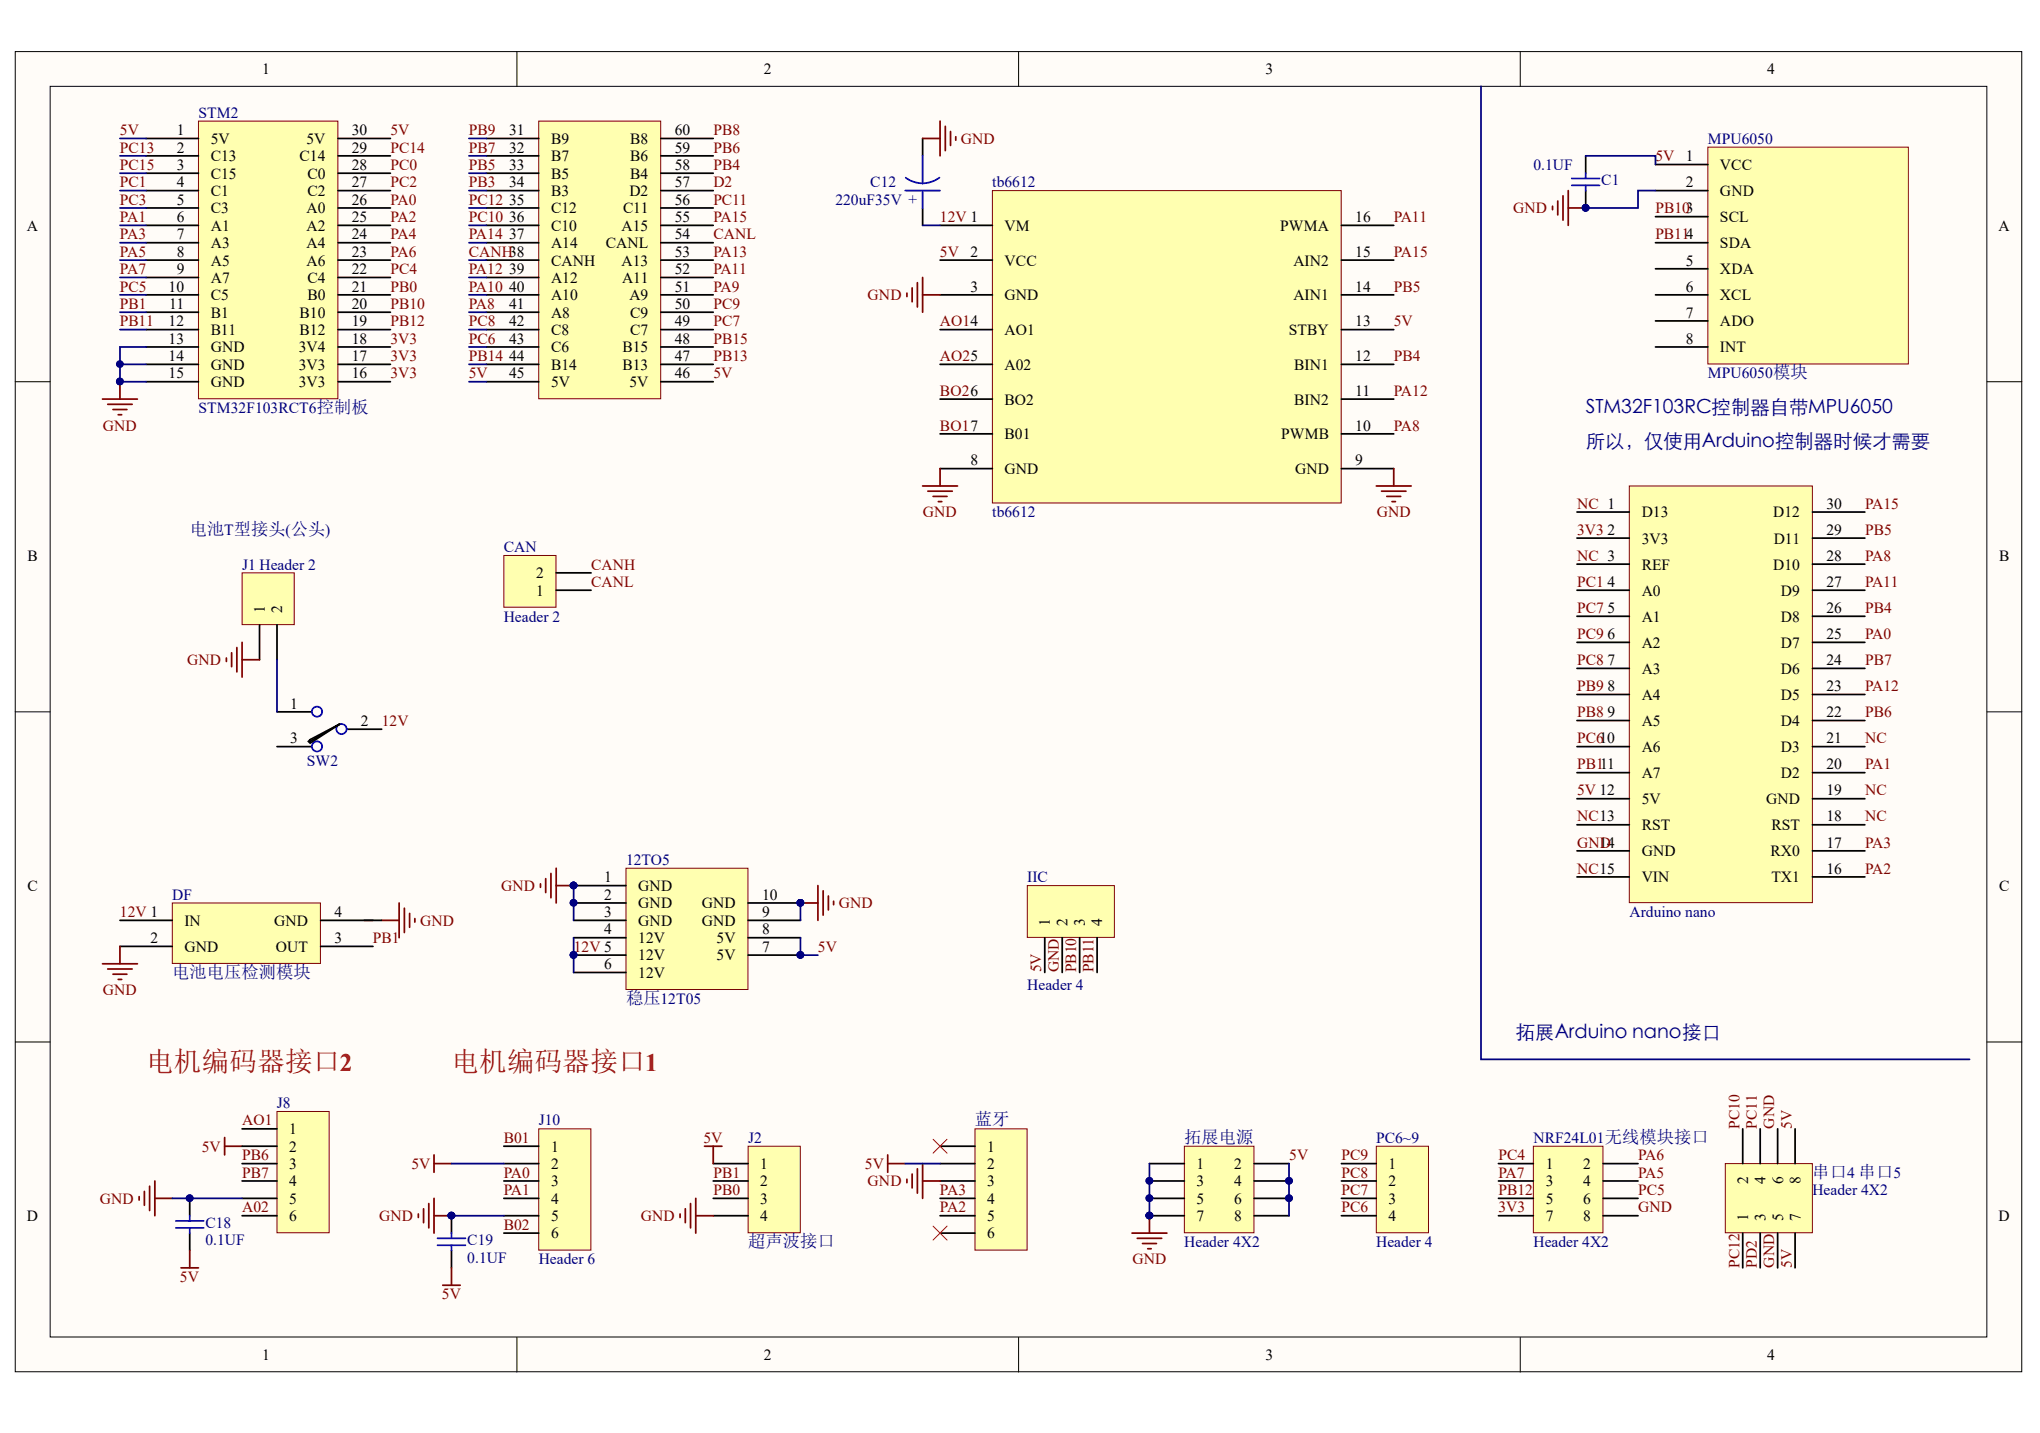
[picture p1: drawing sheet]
<svg xmlns="http://www.w3.org/2000/svg" width="288mm" height="202mm" viewBox="0 0 288 202" stroke-linecap="round" stroke-linejoin="round" font-family="sans-serif">
<defs><g id="words">
<g font-size="3.9" fill="#bf0000">
<text x="20.6" y="151.1">电机编码器接口2</text>
<text x="63.7" y="151.1">电机编码器接口1</text>
</g>
<g font-size="2.7" fill="#000080">
<text x="223.8" y="58.2">STM32F103RC控制器自带MPU6050</text>
<text x="223.8" y="63.1">所以，仅使用Arduino控制器时候才需要</text>
<text x="213.9" y="146.4">拓展Arduino nano接口</text>
</g>
<g font-size="2.4" fill="#000080">
<text x="26.8" y="75.4">电池T型接头(公头)</text>
<text x="24.3" y="137.9">电池电压检测模块</text>
<text x="88.3" y="141.6">稳压12T05</text>
<text x="137.6" y="158.8">蓝牙</text>
<text x="167.1" y="161.2">拓展电源</text>
<text x="255.7" y="166.1">串口4 串口5</text>
<text x="105.6" y="175.9">超声波接口</text>
</g>
<g font-size="2.2">
<text x="37" y="10.5">1</text>
<text x="107.8" y="10.5">2</text>
<text x="178.6" y="10.5">3</text>
<text x="249.4" y="10.5">4</text>
<text x="24.9" y="19.1">1</text>
<text x="24.9" y="21.5">2</text>
<text x="24.9" y="24">3</text>
<text x="29.7" y="20.3">5V</text>
<text x="29.7" y="22.7">C13</text>
<text x="42.3" y="22.7">C14</text>
<text x="43.2" y="20.3">5V</text>
<text x="49.7" y="24">28</text>
<text x="49.7" y="21.5">29</text>
<text x="49.7" y="19.1">30</text>
<text x="71.8" y="19.1">31</text>
<text x="71.8" y="21.5">32</text>
<text x="71.8" y="24">33</text>
<text x="77.8" y="20.3">B9</text>
<text x="77.8" y="22.7">B7</text>
<text x="88.9" y="22.7">B6</text>
<text x="88.9" y="20.3">B8</text>
<text x="95.2" y="24">58</text>
<text x="95.2" y="21.5">59</text>
<text x="95.2" y="19.1">60</text>
<text x="237.9" y="22.7">1</text>
<text x="242.7" y="24">VCC</text>
<text x="24.9" y="26.4">4</text>
<text x="24.9" y="28.9">5</text>
<text x="29.7" y="25.2">C15</text>
<text x="29.7" y="27.6">C1</text>
<text x="43.4" y="27.6">C2</text>
<text x="43.4" y="25.2">C0</text>
<text x="49.7" y="28.9">26</text>
<text x="49.7" y="26.4">27</text>
<text x="71.8" y="26.4">34</text>
<text x="71.8" y="28.9">35</text>
<text x="77.8" y="25.2">B5</text>
<text x="77.8" y="27.6">B3</text>
<text x="88.8" y="27.6">D2</text>
<text x="88.9" y="25.2">B4</text>
<text x="95.2" y="28.9">56</text>
<text x="95.2" y="26.4">57</text>
<text x="237.9" y="26.4">2</text>
<text x="242.7" y="27.6">GND</text>
<text x="3.8" y="32.5">A</text>
<text x="24.9" y="31.3">6</text>
<text x="24.9" y="33.7">7</text>
<text x="29.7" y="30.1">C3</text>
<text x="29.7" y="32.5">A1</text>
<text x="29.7" y="35">A3</text>
<text x="43.2" y="35">A4</text>
<text x="43.2" y="32.5">A2</text>
<text x="43.2" y="30.1">A0</text>
<text x="49.7" y="33.7">24</text>
<text x="49.7" y="31.3">25</text>
<text x="71.8" y="31.3">36</text>
<text x="71.8" y="33.7">37</text>
<text x="77.8" y="30.1">C12</text>
<text x="77.8" y="32.5">C10</text>
<text x="77.8" y="35">A14</text>
<text x="85.5" y="35">CANL</text>
<text x="87.7" y="32.5">A15</text>
<text x="87.9" y="30.1">C11</text>
<text x="95.2" y="33.7">54</text>
<text x="95.2" y="31.3">55</text>
<text x="141.8" y="32.5">VM</text>
<text x="180.7" y="32.5">PWMA</text>
<text x="191.2" y="31.3">16</text>
<text x="242.7" y="31.3">SCL</text>
<text x="242.7" y="35">SDA</text>
<text x="282" y="32.5">A</text>
<text x="23.8" y="41.1">10</text>
<text x="24.9" y="36.2">8</text>
<text x="24.9" y="38.7">9</text>
<text x="29.7" y="37.5">A5</text>
<text x="29.7" y="39.9">A7</text>
<text x="43.2" y="37.5">A6</text>
<text x="43.4" y="39.9">C4</text>
<text x="49.7" y="41.1">21</text>
<text x="49.7" y="38.7">22</text>
<text x="49.7" y="36.2">23</text>
<text x="71.8" y="38.7">39</text>
<text x="71.8" y="41.1">40</text>
<text x="77.8" y="37.5">CANH</text>
<text x="77.8" y="39.9">A12</text>
<text x="87.7" y="37.5">A13</text>
<text x="87.8" y="39.9">A11</text>
<text x="95.2" y="41.1">51</text>
<text x="95.2" y="38.7">52</text>
<text x="95.2" y="36.2">53</text>
<text x="136.9" y="36.2">2</text>
<text x="136.9" y="41.1">3</text>
<text x="141.8" y="37.5">VCC</text>
<text x="182.5" y="37.5">AIN2</text>
<text x="191.2" y="41.1">14</text>
<text x="191.2" y="36.2">15</text>
<text x="237.9" y="37.5">5</text>
<text x="237.9" y="41.1">6</text>
<text x="242.7" y="38.7">XDA</text>
<text x="23.8" y="46">12</text>
<text x="23.9" y="43.6">11</text>
<text x="29.7" y="42.3">C5</text>
<text x="29.7" y="44.8">B1</text>
<text x="29.7" y="47.2">B11</text>
<text x="42.3" y="47.2">B12</text>
<text x="42.3" y="44.8">B10</text>
<text x="43.4" y="42.3">B0</text>
<text x="49.7" y="46">19</text>
<text x="49.7" y="43.6">20</text>
<text x="71.8" y="43.6">41</text>
<text x="71.8" y="46">42</text>
<text x="77.8" y="42.3">A10</text>
<text x="77.8" y="44.8">A8</text>
<text x="77.8" y="47.2">C8</text>
<text x="88.8" y="42.3">A9</text>
<text x="88.9" y="47.2">C7</text>
<text x="88.9" y="44.8">C9</text>
<text x="95.2" y="46">49</text>
<text x="95.2" y="43.6">50</text>
<text x="141.8" y="42.3">GND</text>
<text x="141.8" y="47.2">AO1</text>
<text x="181.9" y="47.2">STBY</text>
<text x="182.5" y="42.3">AIN1</text>
<text x="191.2" y="46">13</text>
<text x="237.9" y="44.8">7</text>
<text x="242.7" y="42.3">XCL</text>
<text x="242.7" y="46">ADO</text>
<text x="23.8" y="48.5">13</text>
<text x="23.8" y="50.9">14</text>
<text x="23.8" y="53.3">15</text>
<text x="29.7" y="49.7">GND</text>
<text x="29.7" y="52.1">GND</text>
<text x="42.1" y="52.1">3V3</text>
<text x="42.1" y="49.7">3V4</text>
<text x="49.7" y="53.3">16</text>
<text x="49.7" y="50.9">17</text>
<text x="49.7" y="48.5">18</text>
<text x="71.8" y="48.5">43</text>
<text x="71.8" y="50.9">44</text>
<text x="71.8" y="53.3">45</text>
<text x="77.8" y="49.7">C6</text>
<text x="77.8" y="52.1">B14</text>
<text x="87.8" y="52.1">B13</text>
<text x="87.8" y="49.7">B15</text>
<text x="95.2" y="53.3">46</text>
<text x="95.2" y="50.9">47</text>
<text x="95.2" y="48.5">48</text>
<text x="141.8" y="52.1">A02</text>
<text x="182.6" y="52.1">BIN1</text>
<text x="191.2" y="50.9">12</text>
<text x="237.9" y="48.5">8</text>
<text x="242.7" y="49.7">INT</text>
<text x="29.7" y="54.6">GND</text>
<text x="42.1" y="54.6">3V3</text>
<text x="77.8" y="54.6">5V</text>
<text x="88.8" y="54.6">5V</text>
<text x="141.8" y="57.1">BO2</text>
<text x="182.6" y="57.1">BIN2</text>
<text x="191.2" y="55.8">11</text>
<text x="136.9" y="65.6">8</text>
<text x="141.8" y="62">B01</text>
<text x="180.8" y="62">PWMB</text>
<text x="191.2" y="65.6">9</text>
<text x="191.2" y="60.7">10</text>
<text x="141.8" y="66.8">GND</text>
<text x="182.8" y="66.8">GND</text>
<text x="257.7" y="71.7">30</text>
<text x="226.8" y="75.4">2</text>
<text x="231.7" y="73">D13</text>
<text x="231.7" y="76.7">3V3</text>
<text x="250.2" y="73">D12</text>
<text x="250.3" y="76.7">D11</text>
<text x="257.7" y="75.4">29</text>
<text x="3.9" y="79.1">B</text>
<text x="75.6" y="81.6">2</text>
<text x="226.8" y="82.8">4</text>
<text x="231.7" y="80.3">REF</text>
<text x="250.2" y="80.3">D10</text>
<text x="257.7" y="82.8">27</text>
<text x="257.7" y="79.1">28</text>
<text x="282.1" y="79.1">B</text>
<text x="37.4" y="86.5" transform="rotate(-90 37.4 86.5)">1</text>
<text x="39.8" y="86.5" transform="rotate(-90 39.8 86.5)">2</text>
<text x="75.6" y="84">1</text>
<text x="226.8" y="86.5">5</text>
<text x="231.7" y="84">A0</text>
<text x="231.7" y="87.7">A1</text>
<text x="251.3" y="87.7">D8</text>
<text x="251.3" y="84">D9</text>
<text x="257.7" y="86.5">26</text>
<text x="226.8" y="90.1">6</text>
<text x="226.8" y="93.8">7</text>
<text x="231.7" y="91.3">A2</text>
<text x="231.7" y="95.1">A3</text>
<text x="251.3" y="95.1">D6</text>
<text x="251.3" y="91.3">D7</text>
<text x="257.7" y="93.8">24</text>
<text x="257.7" y="90.1">25</text>
<text x="40.9" y="99.9">1</text>
<text x="226.8" y="97.5">8</text>
<text x="226.8" y="101.2">9</text>
<text x="231.7" y="98.7">A4</text>
<text x="251.3" y="98.7">D5</text>
<text x="257.7" y="101.2">22</text>
<text x="257.7" y="97.5">23</text>
<text x="40.9" y="104.8">3</text>
<text x="50.9" y="102.4">2</text>
<text x="231.7" y="102.4">A5</text>
<text x="231.7" y="106.1">A6</text>
<text x="251.3" y="106.1">D3</text>
<text x="251.3" y="102.4">D4</text>
<text x="257.7" y="104.8">21</text>
<text x="231.7" y="109.7">A7</text>
<text x="231.7" y="113.4">5V</text>
<text x="249.2" y="113.4">GND</text>
<text x="251.3" y="109.7">D2</text>
<text x="257.7" y="112.2">19</text>
<text x="257.7" y="108.5">20</text>
<text x="225.7" y="119.6">14</text>
<text x="231.7" y="117.1">RST</text>
<text x="250" y="117.1">RST</text>
<text x="257.7" y="119.6">17</text>
<text x="257.7" y="115.9">18</text>
<text x="3.9" y="125.7">C</text>
<text x="85.3" y="124.4">1</text>
<text x="90.1" y="125.7">GND</text>
<text x="231.7" y="120.8">GND</text>
<text x="231.7" y="124.4">VIN</text>
<text x="249.8" y="120.8">RX0</text>
<text x="250" y="124.4">TX1</text>
<text x="257.7" y="123.2">16</text>
<text x="282.1" y="125.7">C</text>
<text x="26" y="130.6">IN</text>
<text x="38.7" y="130.6">GND</text>
<text x="47.2" y="129.3">4</text>
<text x="85.3" y="126.9">2</text>
<text x="85.3" y="129.3">3</text>
<text x="85.3" y="131.8">4</text>
<text x="90.1" y="128.1">GND</text>
<text x="90.1" y="130.6">GND</text>
<text x="99" y="128.1">GND</text>
<text x="99" y="130.6">GND</text>
<text x="107.5" y="126.9">10</text>
<text x="107.5" y="129.3">9</text>
<text x="107.5" y="131.8">8</text>
<text x="148.2" y="130.6" transform="rotate(-90 148.2 130.6)">1</text>
<text x="150.7" y="130.6" transform="rotate(-90 150.7 130.6)">2</text>
<text x="153.1" y="130.6" transform="rotate(-90 153.1 130.6)">3</text>
<text x="155.5" y="130.6" transform="rotate(-90 155.5 130.6)">4</text>
<text x="21.2" y="133">2</text>
<text x="26" y="134.3">GND</text>
<text x="38.9" y="134.3">OUT</text>
<text x="47.2" y="133">3</text>
<text x="85.3" y="136.7">6</text>
<text x="90.1" y="133">12V</text>
<text x="90.1" y="135.5">12V</text>
<text x="90.1" y="137.9">12V</text>
<text x="101.1" y="133">5V</text>
<text x="101.1" y="135.5">5V</text>
<text x="107.5" y="134.3">7</text>
<text x="40.8" y="160">1</text>
<text x="40.8" y="162.4">2</text>
<text x="40.8" y="164.9">3</text>
<text x="40.8" y="167.3">4</text>
<text x="77.8" y="162.4">1</text>
<text x="77.8" y="164.9">2</text>
<text x="77.8" y="167.3">3</text>
<text x="107.3" y="164.9">1</text>
<text x="107.3" y="167.3">2</text>
<text x="139.3" y="162.4">1</text>
<text x="139.3" y="164.9">2</text>
<text x="139.3" y="167.3">3</text>
<text x="168.8" y="164.9">1</text>
<text x="168.8" y="167.3">3</text>
<text x="174.2" y="164.9">2</text>
<text x="174.2" y="167.3">4</text>
<text x="195.9" y="164.9">1</text>
<text x="195.9" y="167.3">2</text>
<text x="218.1" y="164.9">1</text>
<text x="218.1" y="167.3">3</text>
<text x="223.4" y="164.9">2</text>
<text x="223.4" y="167.3">4</text>
<text x="246.7" y="167" transform="rotate(-90 246.7 167)">2</text>
<text x="249.1" y="167" transform="rotate(-90 249.1 167)">4</text>
<text x="251.6" y="167" transform="rotate(-90 251.6 167)">6</text>
<text x="254.1" y="167" transform="rotate(-90 254.1 167)">8</text>
<text x="3.8" y="172.3">D</text>
<text x="40.8" y="169.8">5</text>
<text x="40.8" y="172.3">6</text>
<text x="77.8" y="169.8">4</text>
<text x="77.8" y="172.3">5</text>
<text x="107.3" y="169.8">3</text>
<text x="107.3" y="172.3">4</text>
<text x="139.3" y="169.8">4</text>
<text x="139.3" y="172.3">5</text>
<text x="168.8" y="169.8">5</text>
<text x="168.8" y="172.3">7</text>
<text x="174.2" y="169.8">6</text>
<text x="174.2" y="172.3">8</text>
<text x="195.9" y="169.8">3</text>
<text x="195.9" y="172.3">4</text>
<text x="218.1" y="169.8">5</text>
<text x="218.1" y="172.3">7</text>
<text x="223.4" y="169.8">6</text>
<text x="223.4" y="172.3">8</text>
<text x="246.7" y="172.2" transform="rotate(-90 246.7 172.2)">1</text>
<text x="249.1" y="172.2" transform="rotate(-90 249.1 172.2)">3</text>
<text x="251.6" y="172.2" transform="rotate(-90 251.6 172.2)">5</text>
<text x="254.1" y="172.2" transform="rotate(-90 254.1 172.2)">7</text>
<text x="282" y="172.3">D</text>
<text x="77.8" y="174.7">6</text>
<text x="139.3" y="174.7">6</text>
<text x="37" y="191.9">1</text>
<text x="107.8" y="191.9">2</text>
<text x="178.6" y="191.9">3</text>
<text x="249.4" y="191.9">4</text>
</g>
<g font-size="2.2" fill="#000080">
<text x="28" y="16.6">STM2</text>
<text x="216.4" y="24">0.1UF</text>
<text x="241" y="20.3">MPU6050</text>
<text x="117.9" y="28.9">220uF35V</text>
<text x="122.8" y="26.4">C12</text>
<text x="129.4" y="27.4" transform="rotate(-180 129.4 27.4)">+</text>
<text x="140" y="26.4">tb6612</text>
<text x="226" y="26.2">C1</text>
<text x="241" y="53.3">MPU6050模块</text>
<text x="28" y="58.3">STM32F103RCT6控制板</text>
<text x="71.1" y="77.9">CAN</text>
<text x="140" y="73">tb6612</text>
<text x="34.2" y="80.3">J1 Header 2</text>
<text x="71.1" y="87.7">Header 2</text>
<text x="43.3" y="108">SW2</text>
<text x="88.3" y="122">12TO5</text>
<text x="145" y="124.4">IIC</text>
<text x="24.3" y="126.9">DF</text>
<text x="229.9" y="129.3">Arduino nano</text>
<text x="145" y="139.6">Header 4</text>
<text x="39.1" y="156.3">J8</text>
<text x="76" y="158.8">J10</text>
<text x="105.6" y="161.2">J2</text>
<text x="194.2" y="161.2">PC6~9</text>
<text x="216.4" y="161.2">NRF24L01无线模块接口</text>
<text x="29" y="173.2">C18</text>
<text x="255.7" y="168.5">Header 4X2</text>
<text x="29" y="175.7">0.1UF</text>
<text x="65.9" y="178.1">0.1UF</text>
<text x="65.9" y="175.7">C19</text>
<text x="76" y="178.4">Header 6</text>
<text x="167.1" y="175.9">Header 4X2</text>
<text x="194.2" y="175.9">Header 4</text>
<text x="216.4" y="175.9">Header 4X2</text>
</g>
<g font-size="2.2" fill="#800000">
<text x="16.9" y="19.1">5V</text>
<text x="16.9" y="21.5">PC13</text>
<text x="16.9" y="24">PC15</text>
<text x="55.1" y="19.1">5V</text>
<text x="55.1" y="24">PC0</text>
<text x="55.1" y="21.5">PC14</text>
<text x="66.2" y="24">PB5</text>
<text x="66.2" y="21.5">PB7</text>
<text x="66.2" y="19.1">PB9</text>
<text x="100.7" y="24">PB4</text>
<text x="100.7" y="21.5">PB6</text>
<text x="100.7" y="19.1">PB8</text>
<text x="135.6" y="20.3">GND</text>
<text x="233.6" y="22.7">5V</text>
<text x="16.9" y="26.4">PC1</text>
<text x="16.9" y="28.9">PC3</text>
<text x="55.1" y="26.4">PC2</text>
<text x="55.1" y="28.9">PA0</text>
<text x="66.2" y="28.9">PC12</text>
<text x="66.2" y="26.4">PB3</text>
<text x="100.7" y="28.9">PC11</text>
<text x="100.7" y="26.4">D2</text>
<text x="16.9" y="31.3">PA1</text>
<text x="16.9" y="33.7">PA3</text>
<text x="55.1" y="31.3">PA2</text>
<text x="55.1" y="33.7">PA4</text>
<text x="66.2" y="31.3">PC10</text>
<text x="66.2" y="33.7">PA14</text>
<text x="100.7" y="31.3">PA15</text>
<text x="100.7" y="33.7">CANL</text>
<text x="132.6" y="31.3">12V 1</text>
<text x="196.7" y="31.3">PA11</text>
<text x="213.5" y="30.1">GND</text>
<text x="233.6" y="30.1">PB103</text>
<text x="233.6" y="33.7">PB114</text>
<text x="16.9" y="41.1">PC5</text>
<text x="16.9" y="36.2">PA5</text>
<text x="16.9" y="38.7">PA7</text>
<text x="55.1" y="38.7">PC4</text>
<text x="55.1" y="36.2">PA6</text>
<text x="55.1" y="41.1">PB0</text>
<text x="66.2" y="41.1">PA10</text>
<text x="66.2" y="38.7">PA12</text>
<text x="66.2" y="36.2">CANH38</text>
<text x="100.7" y="41.1">PA9</text>
<text x="100.7" y="38.7">PA11</text>
<text x="100.7" y="36.2">PA13</text>
<text x="132.6" y="36.2">5V</text>
<text x="196.7" y="41.1">PB5</text>
<text x="196.7" y="36.2">PA15</text>
<text x="16.9" y="43.6">PB1</text>
<text x="16.9" y="46">PB11</text>
<text x="55.1" y="43.6">PB10</text>
<text x="55.1" y="46">PB12</text>
<text x="66.2" y="46">PC8</text>
<text x="66.2" y="43.6">PA8</text>
<text x="100.7" y="46">PC7</text>
<text x="100.7" y="43.6">PC9</text>
<text x="122.4" y="42.3">GND</text>
<text x="132.6" y="46">AO14</text>
<text x="196.7" y="46">5V</text>
<text x="55.1" y="48.5">3V3</text>
<text x="55.1" y="50.9">3V3</text>
<text x="55.1" y="53.3">3V3</text>
<text x="66.2" y="53.3">5V</text>
<text x="66.2" y="48.5">PC6</text>
<text x="66.2" y="50.9">PB14</text>
<text x="100.7" y="53.3">5V</text>
<text x="100.7" y="50.9">PB13</text>
<text x="100.7" y="48.5">PB15</text>
<text x="132.6" y="50.9">AO25</text>
<text x="196.7" y="50.9">PB4</text>
<text x="132.6" y="55.8">BO26</text>
<text x="196.7" y="55.8">PA12</text>
<text x="14.5" y="60.7">GND</text>
<text x="132.6" y="60.7">BO17</text>
<text x="196.7" y="60.7">PA8</text>
<text x="222.5" y="71.7">NC 1</text>
<text x="263.2" y="71.7">PA15</text>
<text x="130.2" y="73">GND</text>
<text x="194.3" y="73">GND</text>
<text x="222.5" y="75.4">3V3</text>
<text x="263.2" y="75.4">PB5</text>
<text x="83.4" y="80.3">CANH</text>
<text x="83.4" y="82.8">CANL</text>
<text x="222.5" y="82.8">PC1</text>
<text x="222.5" y="79.1">NC 3</text>
<text x="263.2" y="79.1">PA8</text>
<text x="263.2" y="82.8">PA11</text>
<text x="222.5" y="86.5">PC7</text>
<text x="263.2" y="86.5">PB4</text>
<text x="26.4" y="93.8">GND</text>
<text x="222.5" y="93.8">PC8</text>
<text x="222.5" y="90.1">PC9</text>
<text x="263.2" y="90.1">PA0</text>
<text x="263.2" y="93.8">PB7</text>
<text x="222.5" y="101.2">PB8</text>
<text x="222.5" y="97.5">PB9</text>
<text x="263.2" y="97.5">PA12</text>
<text x="263.2" y="101.2">PB6</text>
<text x="53.9" y="102.4">12V</text>
<text x="222.5" y="104.8">PC610</text>
<text x="263.2" y="104.8">NC</text>
<text x="222.5" y="112.2">5V 12</text>
<text x="222.5" y="108.5">PB111</text>
<text x="263.2" y="108.5">PA1</text>
<text x="263.2" y="112.2">NC</text>
<text x="222.5" y="119.6">GND</text>
<text x="222.5" y="115.9">NC13</text>
<text x="263.2" y="115.9">NC</text>
<text x="263.2" y="119.6">PA3</text>
<text x="70.7" y="125.7">GND</text>
<text x="222.5" y="123.2">NC15</text>
<text x="263.2" y="123.2">PA2</text>
<text x="16.9" y="129.3">12V 1</text>
<text x="59.3" y="130.6">GND</text>
<text x="118.4" y="128.1">GND</text>
<text x="52.6" y="133">PB1</text>
<text x="81" y="134.3">12V 5</text>
<text x="115.4" y="134.3">5V</text>
<text x="146.9" y="137.2" transform="rotate(-90 146.9 137.2)">5V</text>
<text x="149.4" y="137.2" transform="rotate(-90 149.4 137.2)">GND</text>
<text x="151.9" y="137.2" transform="rotate(-90 151.9 137.2)">PB10</text>
<text x="154.3" y="137.2" transform="rotate(-90 154.3 137.2)">PB11</text>
<text x="14.5" y="140.4">GND</text>
<text x="34.2" y="158.8">AO1</text>
<text x="71.1" y="161.2">B01</text>
<text x="99.3" y="161.2">5V</text>
<text x="245.5" y="159.2" transform="rotate(-90 245.5 159.2)">PC10</text>
<text x="247.9" y="159.2" transform="rotate(-90 247.9 159.2)">PC11</text>
<text x="250.3" y="159.2" transform="rotate(-90 250.3 159.2)">GND</text>
<text x="252.8" y="159.2" transform="rotate(-90 252.8 159.2)">5V</text>
<text x="28.5" y="162.4">5V</text>
<text x="34.2" y="163.7">PB6</text>
<text x="34.2" y="166.1">PB7</text>
<text x="58.1" y="164.9">5V</text>
<text x="71.1" y="166.1">PA0</text>
<text x="100.7" y="166.1">PB1</text>
<text x="122.1" y="164.9">5V</text>
<text x="122.4" y="167.3">GND</text>
<text x="181.9" y="163.7">5V</text>
<text x="189.3" y="166.1">PC8</text>
<text x="189.3" y="163.7">PC9</text>
<text x="211.4" y="163.7">PC4</text>
<text x="211.4" y="166.1">PA7</text>
<text x="231.2" y="166.1">PA5</text>
<text x="231.2" y="163.7">PA6</text>
<text x="14.1" y="169.8">GND</text>
<text x="34.2" y="171">A02</text>
<text x="53.5" y="172.3">GND</text>
<text x="71.1" y="168.5">PA1</text>
<text x="71.1" y="173.5">B02</text>
<text x="90.4" y="172.3">GND</text>
<text x="100.7" y="168.5">PB0</text>
<text x="132.6" y="171">PA2</text>
<text x="132.6" y="168.5">PA3</text>
<text x="189.3" y="171">PC6</text>
<text x="189.3" y="168.5">PC7</text>
<text x="211.4" y="168.5">PB12</text>
<text x="211.4" y="171">3V3</text>
<text x="231.2" y="168.5">PC5</text>
<text x="231.2" y="171">GND</text>
<text x="159.8" y="178.4">GND</text>
<text x="245.5" y="178.8" transform="rotate(-90 245.5 178.8)">PC12</text>
<text x="247.9" y="178.8" transform="rotate(-90 247.9 178.8)">PD2</text>
<text x="250.3" y="178.8" transform="rotate(-90 250.3 178.8)">GND</text>
<text x="252.8" y="178.8" transform="rotate(-90 252.8 178.8)">5V</text>
<text x="25.4" y="180.8">5V</text>
<text x="62.4" y="183.3">5V</text>
</g>
</g></defs>
<g fill="#fffcf8" stroke="#000" stroke-width=".14">
<path d="M2.2 7.3h283.1v186.2h-283.1z"/>
<path d="M7.1 12.2h273.3v176.4h-273.3z"/>
</g>
<path d="M72.9 7.3v4.9M143.7 7.3v4.9M214.5 7.3v4.9M2.2 53.8h4.9M280.4 53.8h4.9M2.2 100.4h4.9M280.4 100.4h4.9M2.2 147h4.9M280.4 147h4.9M72.9 188.6v5M143.7 188.6v5M214.5 188.6v5" fill="none" stroke="#000" stroke-width=".14"/>
<path d="M140 26.9h49.3v44.1h-49.3z" fill="#ffffb0" stroke="#800000" stroke-width=".14"/>
<g fill="none" stroke="#000" stroke-width=".25">
<path d="M132.7 31.8h7.3M132.7 36.7h7.3M189.3 31.8h7.4M189.3 36.7h7.4M132.7 41.6h7.3M132.7 46.5h7.3M132.7 51.4h7.3M132.7 56.3h7.3M189.3 41.6h7.4M189.3 46.5h7.4M189.3 51.4h7.4M189.3 56.3h7.4"/>
<path d="M132.7 61.2h7.3M132.7 66.1h7.3M189.3 61.2h7.4M189.3 66.1h7.4"/>
</g>
<g fill="none" stroke="#800000" stroke-width=".25">
<path d="M129.5 39.9v3.4M130.2 39.1v4.9M128 41.3v.5M128.7 40.6v2M130.2 41.6h2.5M130.2 68.6h4.9M130.9 69.3h3.5M131.7 70h1.9M132.4 70.8h.5M132.7 66.1v2.5M194.2 68.6h4.9M194.9 69.3h3.5"/>
<path d="M195.7 70h2M196.4 70.8h.5M196.7 66.1v2.5"/>
</g>
<path d="M241 20.8h28.3v30.5h-28.3z" fill="#ffffb0" stroke="#800000" stroke-width=".14"/>
<path d="M233.6 23.2h7.4M233.6 26.9h7.4M233.6 30.6h7.4M233.6 34.2h7.4M233.6 37.9h7.4M233.6 41.6h7.4M233.6 45.3h7.4M233.6 48.9h7.4" fill="none" stroke="#000" stroke-width=".25"/>
<g fill="none" stroke="#800000" stroke-width=".25">
<path d="M19.6 168.8v.5M20.4 168.1v1.9M21.1 167.3v3.5M21.8 166.6v4.9M21.8 169h2.5M31.7 160.5v2.4M31.7 161.7h2.5M59 171.2v.5M59.8 170.5v2M60.5 169.8v3.4M61.2 162.9v2.5M61.2 169v4.9"/>
<path d="M61.2 171.5h2.5M61.2 164.1h2.5"/>
</g>
<circle cx="63.7" cy="171.5" r=".47" fill="#000080" stroke="#000080" stroke-width=".14"/>
<path d="M76 159.2h7.4v17.1h-7.4z" fill="#ffffb0" stroke="#800000" stroke-width=".14"/>
<path d="M71.1 161.7h4.9M71.1 164.1h4.9M71.1 166.6h4.9M71.1 169h4.9M71.1 171.5h4.9M71.1 173.9h4.9" fill="none" stroke="#000" stroke-width=".25"/>
<path d="M39.1 156.8h7.3v17.1h-7.3z" fill="#ffffb0" stroke="#800000" stroke-width=".14"/>
<path d="M34.2 159.2h4.9M26.8 169v2.5M26.8 173.9v2.5M34.2 161.7h4.9M34.2 164.1h4.9M34.2 166.6h4.9M34.2 169h4.9M34.2 171.5h4.9M63.7 171.5v2.4M63.7 176.4v2.4" fill="none" stroke="#000" stroke-width=".25"/>
<path d="M24.3 169h9.9M63.7 164.1h7.4M63.7 171.5h7.4" fill="none" stroke="#000080" stroke-width=".25"/>
<g fill="#000080" stroke="#000080" stroke-width=".14">
<circle cx="63.7" cy="171.5" r=".47"/>
<circle cx="26.8" cy="169" r=".47"/>
</g>
<path d="M24.8 173.2h3.9M24.8 172.2h3.9M26.8 171.5v.7M26.8 173.2v.7M61.7 175.7h4M61.7 174.7h4M63.7 173.9v.8M63.7 175.7v.7" fill="none" stroke="#00f" stroke-width=".25"/>
<path d="M25.5 178.8h2.5M26.8 176.4v2.4M63.7 178.8v2.5M62.5 181.3h2.4" fill="none" stroke="#800000" stroke-width=".25"/>
<path d="M88.3 122.5h17.2v17.1h-17.2z" fill="#ffffb0" stroke="#800000" stroke-width=".14"/>
<path d="M80.9 124.9h7.4M80.9 127.4h7.4M80.9 129.8h7.4M80.9 132.3h7.4M80.9 134.7h7.4M80.9 137.2h7.4M105.6 127.4h7.4M105.6 129.8h7.4M105.6 132.3h7.4M105.6 134.7h7.4" fill="none" stroke="#000" stroke-width=".25"/>
<g fill="#000080" stroke="#000080" stroke-width=".14">
<circle cx="80.9" cy="124.9" r=".47"/>
<circle cx="80.9" cy="127.4" r=".47"/>
<circle cx="80.9" cy="134.7" r=".47"/>
<circle cx="112.9" cy="127.4" r=".47"/>
<circle cx="112.9" cy="134.7" r=".47"/>
</g>
<path d="M105.6 161.7h7.3v12.2h-7.3z" fill="#ffffb0" stroke="#800000" stroke-width=".14"/>
<path d="M100.6 164.1h5M100.6 166.6h5M100.6 169h5M100.6 171.5h5" fill="none" stroke="#000" stroke-width=".25"/>
<path d="M96 171.2v.5M96.7 170.5v2M97.4 169.8v3.4M98.2 169v4.9M98.2 171.5h2.4M99.4 161.7h2.5M100.6 161.7v2.4" fill="none" stroke="#800000" stroke-width=".25"/>
<path d="M24.3 127.4h20.9v8.5h-20.9z" fill="#ffffb0" stroke="#800000" stroke-width=".14"/>
<path d="M39.1 100.4h4.9M39.1 105.3h4.9M48.9 102.9h5M16.9 129.8h7.4M16.9 133.5h7.4M45.2 129.8h7.4M45.2 133.5h7.4" fill="none" stroke="#000" stroke-width=".25"/>
<g fill="#fffcf8" stroke="#00f" stroke-width=".25">
<circle cx="44.7" cy="100.4" r=".72"/>
<circle cx="44.7" cy="105.3" r=".72"/>
<circle cx="48.2" cy="102.8" r=".72"/>
</g>
<path d="M130.2 19.5v2.5M130.2 29.3v2.5M43.5 104.6l.3-.3 4.2-2.2-4.2 2.7zM48 102.1l-4.2 2.5" fill="none" stroke="#000" stroke-width=".25"/>
<path d="M14.5 136h4.9M15.2 136.7h3.4M15.9 137.4h2M16.7 138.2h.5M16.9 133.5v2.5M53.9 129.8h2.4M56.3 127.4v4.9M57.1 128.1v3.4M57.8 128.8v2M58.5 129.6v.5" fill="none" stroke="#800000" stroke-width=".25"/>
<path d="M127.7 26.9h5M130.2 22v3.9M130.2 26.9v2.4M132.6 25.1a4 4 0 0 1-4.8 0" fill="none" stroke="#00f" stroke-width=".25"/>
<path d="M34.2 80.8h7.3v7.3h-7.3z" fill="#ffffb0" stroke="#800000" stroke-width=".14"/>
<path d="M223.8 22v2.4M223.8 26.9v2.4M36.6 88.2v4.9M39.1 88.2v4.9M51.4 129.8h2.5" fill="none" stroke="#000" stroke-width=".25"/>
<g fill="none" stroke="#800000" stroke-width=".25">
<path d="M130.2 19.5h2.5M132.7 17.1v4.9M133.4 17.8v3.4M134.1 18.6v1.9M134.9 19.3v.5M219.1 29.1v.5M219.8 28.4v1.9M220.6 27.6v3.5M221.3 26.9v4.9M221.3 29.3h2.5M31.9 92.8v.5M32.7 92.1v1.9"/>
<path d="M33.4 91.3v3.5M34.2 90.6v4.9M34.2 93.1h2.4M76.3 124.7v.5M77 123.9v2M77.7 123.2v3.4M78.5 122.5v4.9M78.5 124.9h2.4M113 127.4h2.4M115.4 124.9v4.9M116.2 125.7v3.4M116.9 126.4v2"/>
<path d="M117.6 127.1v.5"/>
</g>
<path d="M223.8 22h9.8v1.2M233.6 26.9h-2.5v2.4h-7.3M39.1 93.1v7.3M80.9 124.9v4.9M80.9 132.3v4.9M113 132.3v2.4h2.4M113 127.4v2.4" fill="none" stroke="#000080" stroke-width=".25"/>
<g fill="#000080" stroke="#000080" stroke-width=".14">
<circle cx="80.9" cy="134.7" r=".47"/>
<circle cx="80.9" cy="124.9" r=".47"/>
<circle cx="112.9" cy="127.4" r=".47"/>
<circle cx="112.9" cy="134.7" r=".47"/>
<circle cx="223.8" cy="29.3" r=".47"/>
</g>
<path d="M221.8 25.2h3.9M221.8 26.2h3.9M223.8 24.4v.8M223.8 26.2v.7" fill="none" stroke="#00f" stroke-width=".25"/>
<path d="M137.6 159.2h7.3v17.1h-7.3z" fill="#ffffb0" stroke="#800000" stroke-width=".14"/>
<path d="M132.7 161.7h4.9M132.7 164.1h4.9M132.7 166.6h4.9M132.7 169h4.9M132.7 171.5h4.9M132.7 173.9h4.9" fill="none" stroke="#000" stroke-width=".25"/>
<path d="M125.3 162.9v2.5M125.3 164.1h2.4M128 166.3v.5M128.7 165.6v2M129.5 164.9v3.4M130.2 164.1v4.9M130.2 166.6h2.5" fill="none" stroke="#800000" stroke-width=".25"/>
<path d="M130.2 31.8h2.5M127.7 164.1h5" fill="none" stroke="#000080" stroke-width=".25"/>
<path d="M131.7 160.7l1.9 2M131.7 173l1.9 1.9M133.6 160.7l-1.9 2M133.6 173l-1.9 1.9" fill="none" stroke="#f00" stroke-width=".14"/>
<g fill="#ffffb0" stroke="#800000" stroke-width=".14">
<path d="M28 17.1h19.7v39.1h-19.7z"/>
<path d="M76 17.1h17.2v39.1h-17.2z"/>
</g>
<g fill="none" stroke="#000" stroke-width=".25">
<path d="M20.6 19.5h7.4M47.7 19.5h7.4M68.6 19.5h7.4M93.3 19.5h7.3M20.6 22h7.4M20.6 24.4h7.4M20.6 26.9h7.4M20.6 29.3h7.4M20.6 31.8h7.4M20.6 34.2h7.4M20.6 36.7h7.4M20.6 39.1h7.4"/>
<path d="M47.7 22h7.4M47.7 24.4h7.4M47.7 26.9h7.4M47.7 29.3h7.4M47.7 31.8h7.4M47.7 34.2h7.4M47.7 36.7h7.4M47.7 39.1h7.4M68.6 22h7.4M68.6 24.4h7.4M68.6 26.9h7.4M68.6 29.3h7.4"/>
<path d="M68.6 31.8h7.4M68.6 34.2h7.4M68.6 36.7h7.4M68.6 39.1h7.4M93.3 22h7.3M93.3 24.4h7.3M93.3 26.9h7.3M93.3 29.3h7.3M93.3 31.8h7.3M93.3 34.2h7.3M93.3 36.7h7.3M93.3 39.1h7.3"/>
<path d="M20.6 41.6h7.4M20.6 44h7.4M20.6 46.5h7.4M20.6 48.9h7.4M20.6 51.4h7.4M20.6 53.8h7.4M47.7 41.6h7.4M47.7 44h7.4M47.7 46.5h7.4M47.7 48.9h7.4M47.7 51.4h7.4M47.7 53.8h7.4"/>
<path d="M68.6 41.6h7.4M68.6 44h7.4M68.6 46.5h7.4M68.6 48.9h7.4M68.6 51.4h7.4M68.6 53.8h7.4M93.3 41.6h7.3M93.3 44h7.3M93.3 46.5h7.3M93.3 48.9h7.3M93.3 51.4h7.3M93.3 53.8h7.3"/>
</g>
<g fill="none" stroke="#000080" stroke-width=".25">
<path d="M16.9 19.5h3.7M66.2 19.5h2.4M16.9 22h3.7M16.9 24.4h3.7M16.9 26.9h3.7M16.9 29.3h3.7M16.9 31.8h3.7M16.9 34.2h3.7M16.9 36.7h3.7M16.9 39.1h3.7M66.2 22h2.4M66.2 24.4h2.4"/>
<path d="M66.2 26.9h2.4M66.2 29.3h2.4M66.2 31.8h2.4M66.2 34.2h2.4M66.2 36.7h2.4M66.2 39.1h2.4M16.9 41.6h3.7M16.9 44h3.7M16.9 46.5h3.7M16.9 51.4h3.7M20.6 48.9h-3.7v4.9h3.7M66.2 41.6h2.4"/>
<path d="M66.2 44h2.4M66.2 46.5h2.4M66.2 48.9h2.4M66.2 51.4h2.4M66.2 53.8h2.4"/>
</g>
<g fill="#000080" stroke="#000080" stroke-width=".14">
<circle cx="16.9" cy="51.4" r=".48"/>
<circle cx="16.9" cy="53.8" r=".48"/>
</g>
<path d="M14.5 56.3h4.9M15.2 57h3.4M15.9 57.8h2M16.7 58.5h.5M16.9 53.8v2.5" fill="none" stroke="#800000" stroke-width=".25"/>
<path d="M167.1 161.7h9.9v12.2h-9.9z" fill="#ffffb0" stroke="#800000" stroke-width=".14"/>
<path d="M162.2 164.1h4.9M162.2 166.6h4.9M162.2 169h4.9M162.2 171.5h4.9M177 164.1h4.9M177 166.6h4.9M177 169h4.9M177 171.5h4.9" fill="none" stroke="#000" stroke-width=".25"/>
<g fill="#000080" stroke="#000080" stroke-width=".14">
<circle cx="162.2" cy="166.6" r=".47"/>
<circle cx="181.9" cy="166.6" r=".47"/>
<circle cx="162.2" cy="169" r=".47"/>
<circle cx="181.9" cy="169" r=".47"/>
<circle cx="162.2" cy="171.5" r=".47"/>
</g>
<path d="M194.2 161.7h7.4v12.2h-7.4z" fill="#ffffb0" stroke="#800000" stroke-width=".14"/>
<path d="M189.3 164.1h4.9M189.3 166.6h4.9M189.3 169h4.9M189.3 171.5h4.9" fill="none" stroke="#000" stroke-width=".25"/>
<path d="M162.2 164.1v7.4M181.9 164.1v7.4" fill="none" stroke="#000080" stroke-width=".25"/>
<circle cx="162.2" cy="171.5" r=".47" fill="#000080" stroke="#000080" stroke-width=".14"/>
<path d="M159.7 173.9h5M160.5 174.7h3.4M161.2 175.4h2M162 176.1h.4M162.2 171.5v2.4" fill="none" stroke="#800000" stroke-width=".25"/>
<path d="M216.4 161.7h9.8v12.2h-9.8z" fill="#ffffb0" stroke="#800000" stroke-width=".14"/>
<path d="M211.4 164.1h5M211.4 166.6h5M211.4 169h5M211.4 171.5h5M226.2 164.1h4.9M226.2 166.6h4.9M226.2 169h4.9M226.2 171.5h4.9" fill="none" stroke="#000" stroke-width=".25"/>
<path d="M243.5 164.1h12.2v9.8h-12.2z" fill="#ffffb0" stroke="#800000" stroke-width=".14"/>
<path d="M245.9 159.2v4.9M248.4 159.2v4.9M250.8 159.2v4.9M253.3 159.2v4.9M245.9 173.9v4.9M248.4 173.9v4.9M250.8 173.9v4.9M253.3 173.9v4.9" fill="none" stroke="#000" stroke-width=".25"/>
<path d="M145 124.9h12.3v7.3h-12.3z" fill="#ffffb0" stroke="#800000" stroke-width=".14"/>
<path d="M147.4 132.3v4.9M149.9 132.3v4.9M152.4 132.3v4.9M154.8 132.3v4.9" fill="none" stroke="#000" stroke-width=".25"/>
<path d="M71.1 78.4h7.4v7.3h-7.4z" fill="#ffffb0" stroke="#800000" stroke-width=".14"/>
<path d="M78.5 83.3h4.9M78.5 80.8h4.9" fill="none" stroke="#000" stroke-width=".25"/>
<path d="M229.9 68.6h25.8v58.7h-25.8z" fill="#ffffb0" stroke="#800000" stroke-width=".14"/>
<g fill="none" stroke="#000" stroke-width=".25">
<path d="M222.5 72.2h7.4M222.5 75.9h7.4M222.5 79.6h7.4M255.8 72.2h7.4M255.8 75.9h7.4M255.8 79.6h7.4M222.5 83.3h7.4M222.5 86.9h7.4M222.5 90.6h7.4M222.5 94.3h7.4M222.5 98h7.4M255.8 83.3h7.4"/>
<path d="M255.8 86.9h7.4M255.8 90.6h7.4M255.8 94.3h7.4M255.8 98h7.4M222.5 101.6h7.4M222.5 105.3h7.4M222.5 109h7.4M222.5 112.7h7.4M222.5 116.3h7.4M255.8 101.6h7.4M255.8 105.3h7.4M255.8 109h7.4"/>
<path d="M255.8 112.7h7.4M255.8 116.3h7.4M222.5 120h7.4M222.5 123.7h7.4M255.8 120h7.4M255.8 123.7h7.4"/>
</g>
<path d="M209 12.2v137.2h68.9" fill="none" stroke="#000080" stroke-width=".25"/>
<use href="#words"/>
</svg>
